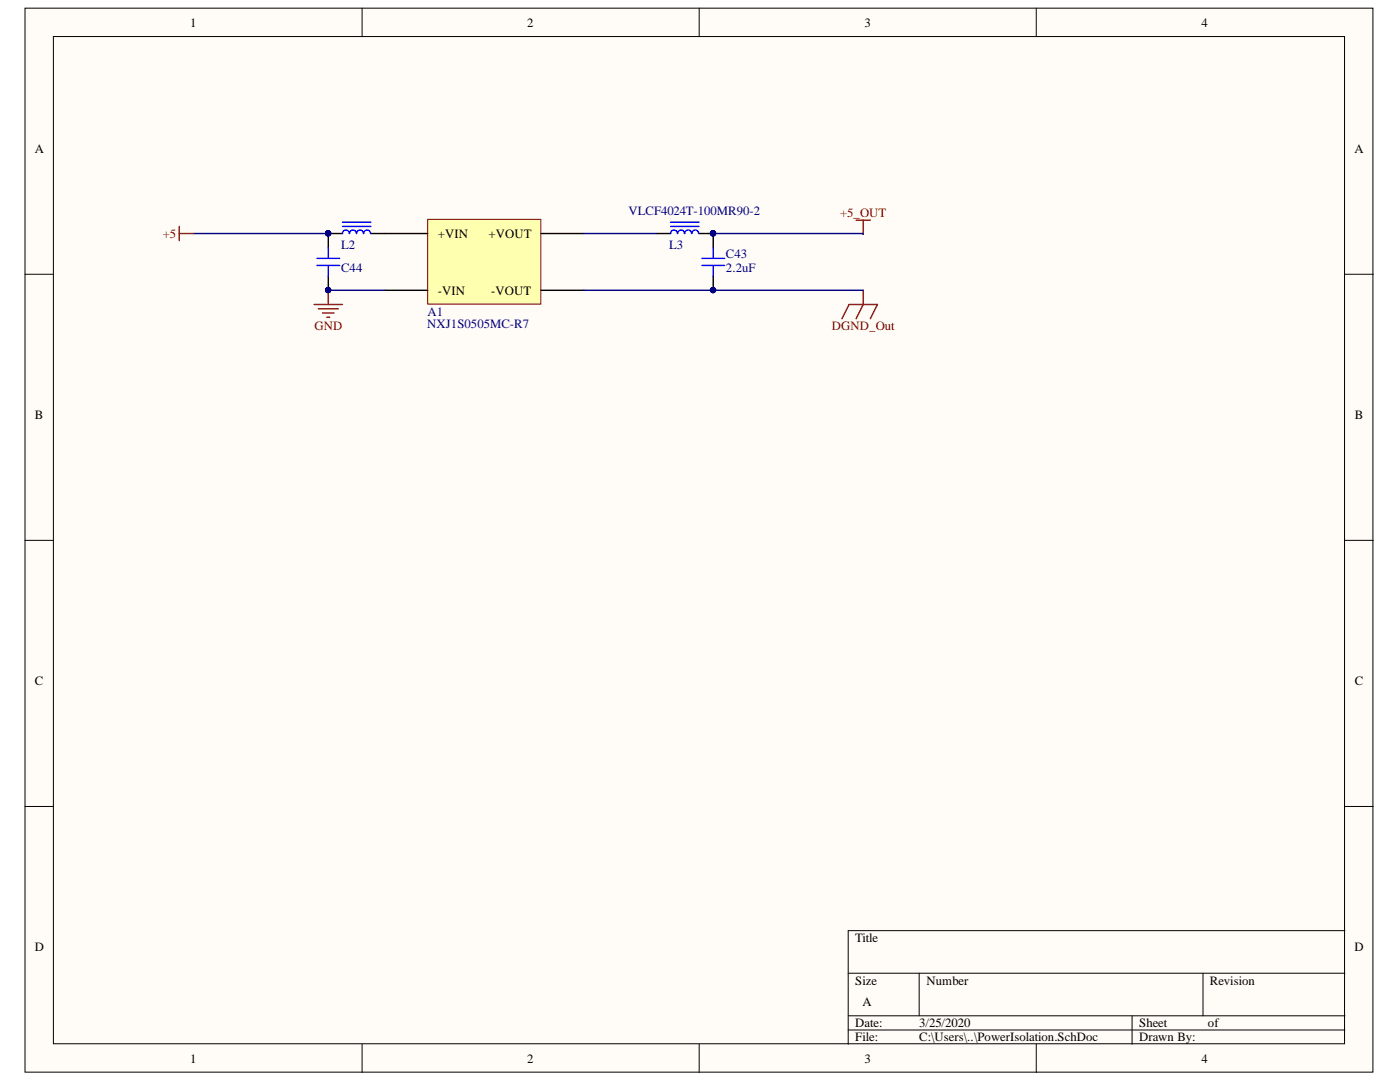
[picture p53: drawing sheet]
<svg xmlns="http://www.w3.org/2000/svg" width="279mm" height="216mm" viewBox="0 0 279 216" stroke-linecap="round" stroke-linejoin="round" font-family="sans-serif">
<defs><g id="words">
<g font-size="2.5">
<text x="38" y="5.3">1</text>
<text x="105.2" y="5.3">2</text>
<text x="172.5" y="5.3">3</text>
<text x="239.8" y="5.3">4</text>
<text x="6.9" y="30.4">A</text>
<text x="270.3" y="30.4">A</text>
<text x="87.4" y="47.4">+VIN</text>
<text x="97.5" y="47.4">+VOUT</text>
<text x="87.4" y="58.8">-VIN</text>
<text x="98" y="58.8">-VOUT</text>
<text x="6.9" y="83.5">B</text>
<text x="270.4" y="83.5">B</text>
<text x="6.9" y="136.6">C</text>
<text x="270.4" y="136.6">C</text>
<text x="6.9" y="189.8">D</text>
<text x="170.7" y="188">Title</text>
<text x="270.3" y="189.8">D</text>
<text x="170.7" y="196.5">Size</text>
<text x="184.9" y="196.5">Number</text>
<text x="241.5" y="196.5">Revision</text>
<text x="172.1" y="200.7">A</text>
<text x="170.7" y="205">Date:</text>
<text x="170.7" y="207.8">File:</text>
<text x="183.5" y="205">3/25/2020</text>
<text x="183.5" y="207.8">C:\Users\..\PowerIsolation.SchDoc</text>
<text x="227.4" y="205">Sheet</text>
<text x="227.4" y="207.8">Drawn By:</text>
<text x="241.1" y="205">of</text>
<text x="38" y="212.1">1</text>
<text x="105.2" y="212.1">2</text>
<text x="172.5" y="212.1">3</text>
<text x="239.8" y="212.1">4</text>
</g>
<g font-size="2.5" fill="#800000">
<text x="32.5" y="47.4">+5</text>
<text x="167.6" y="43.4">+5_OUT</text>
<text x="62.8" y="65.9">GND</text>
<text x="166" y="65.9">DGND_Out</text>
</g>
<g font-size="2.5" fill="#000080">
<text x="125.4" y="42.9">VLCF4024T-100MR90-2</text>
<text x="68.1" y="49.7">L2</text>
<text x="133.6" y="49.7">L3</text>
<text x="144.9" y="51.4">C43</text>
<text x="68.1" y="54.3">C44</text>
<text x="144.9" y="54.3">2.2uF</text>
<text x="85.3" y="65.5">NXJ1S0505MC-R7</text>
<text x="85.3" y="63">A1</text>
</g>
</g></defs>
<g fill="#fffcf8" stroke="#000" stroke-width=".2">
<path d="M5 1.6h269v212.3h-269z"/>
<path d="M10.7 7.3h257.6v201h-257.6z"/>
</g>
<g fill="none" stroke="#000" stroke-width=".2">
<path d="M72.3 1.6v5.7M139.5 1.6v5.7M206.8 1.6v5.7M5 54.7h5.7M268.4 54.7h5.7M5 107.8h5.7M268.4 107.8h5.7M5 160.9h5.7M268.4 160.9h5.7M169.3 194.2h99.1M183.4 194.2v8.5M240.1 194.2v8.5"/>
<path d="M268.4 185.7h-99.1v22.7M72.3 208.4v5.6M139.5 208.4v5.6M169.3 202.7h99.1M169.3 205.5h99.1M206.8 208.4v5.6M225.9 202.7v5.7"/>
</g>
<path d="M85.3 43.8h22.6v16.9h-22.6z" fill="#ffffb0" stroke="#800000" stroke-width=".2"/>
<path d="M65.5 55.1v2.8M68.4 46.6h-2.9v2.8M74 46.6h11.3M76.9 57.9h8.4M108 57.9h8.5M108 46.6h8.5M131 46.6h2.8M139.5 46.6h2.8v2.8M142.3 55.1v2.8" fill="none" stroke="#000" stroke-width=".28"/>
<g fill="#000080" stroke="#000080" stroke-width=".2">
<circle cx="142.3" cy="46.6" r=".52"/>
<circle cx="142.3" cy="57.9" r=".52"/>
<circle cx="65.5" cy="46.6" r=".52"/>
<circle cx="65.5" cy="57.9" r=".52"/>
</g>
<g fill="none" stroke="#00f" stroke-width=".28">
<path d="M63.3 53h4.5M63.3 51.6h4.5M65.5 49.4v2.2M65.5 53v2.1M68.4 45.2h5.6M68.4 44.3h5.6M69.7 46.6a.67 .67 0 0 0-.7-.7 .67 .67 0 0 0-.6 .7M71.1 46.6a.67 .67 0 0 0-.7-.7 .67 .67 0 0 0-.6 .7M72.5 46.6a.67 .67 0 0 0-.7-.7 .67 .67 0 0 0-.6 .7M73.9 46.6a.67 .67 0 0 0-.6-.7 .67 .67 0 0 0-.7 .7M133.8 45.2h5.7M133.8 44.3h5.7"/>
<path d="M135.2 46.6a.67 .67 0 0 0-.7-.7 .67 .67 0 0 0-.7 .7M136.6 46.6a.67 .67 0 0 0-.7-.7 .67 .67 0 0 0-.6 .7M138 46.6a.67 .67 0 0 0-.7-.7 .67 .67 0 0 0-.6 .7M139.4 46.6a.67 .67 0 0 0-.6-.7 .67 .67 0 0 0-.7 .7M140.1 53h4.5M140.1 51.6h4.5M142.3 49.4v2.2M142.3 53v2.1"/>
</g>
<path d="M38.6 46.6h26.9M65.5 57.9h11.4M116.5 57.9h55.8M116.5 46.6h14.5M142.3 46.6h29.8l.2 .2" fill="none" stroke="#000080" stroke-width=".28"/>
<path d="M35.8 45.2v2.8M35.8 46.6h2.8M65.5 57.9v2.9M170.9 43.9h2.8M172.3 43.9v2.9M172.3 57.9v2.9l-1.4 2.8M62.7 60.8h5.7M63.5 61.6h4M64.4 62.5h2.3M65.2 63.3h.6M168 63.6l1.4-2.8h5.7l-1.4 2.8" fill="none" stroke="#800000" stroke-width=".28"/>
<use href="#words"/>
</svg>
